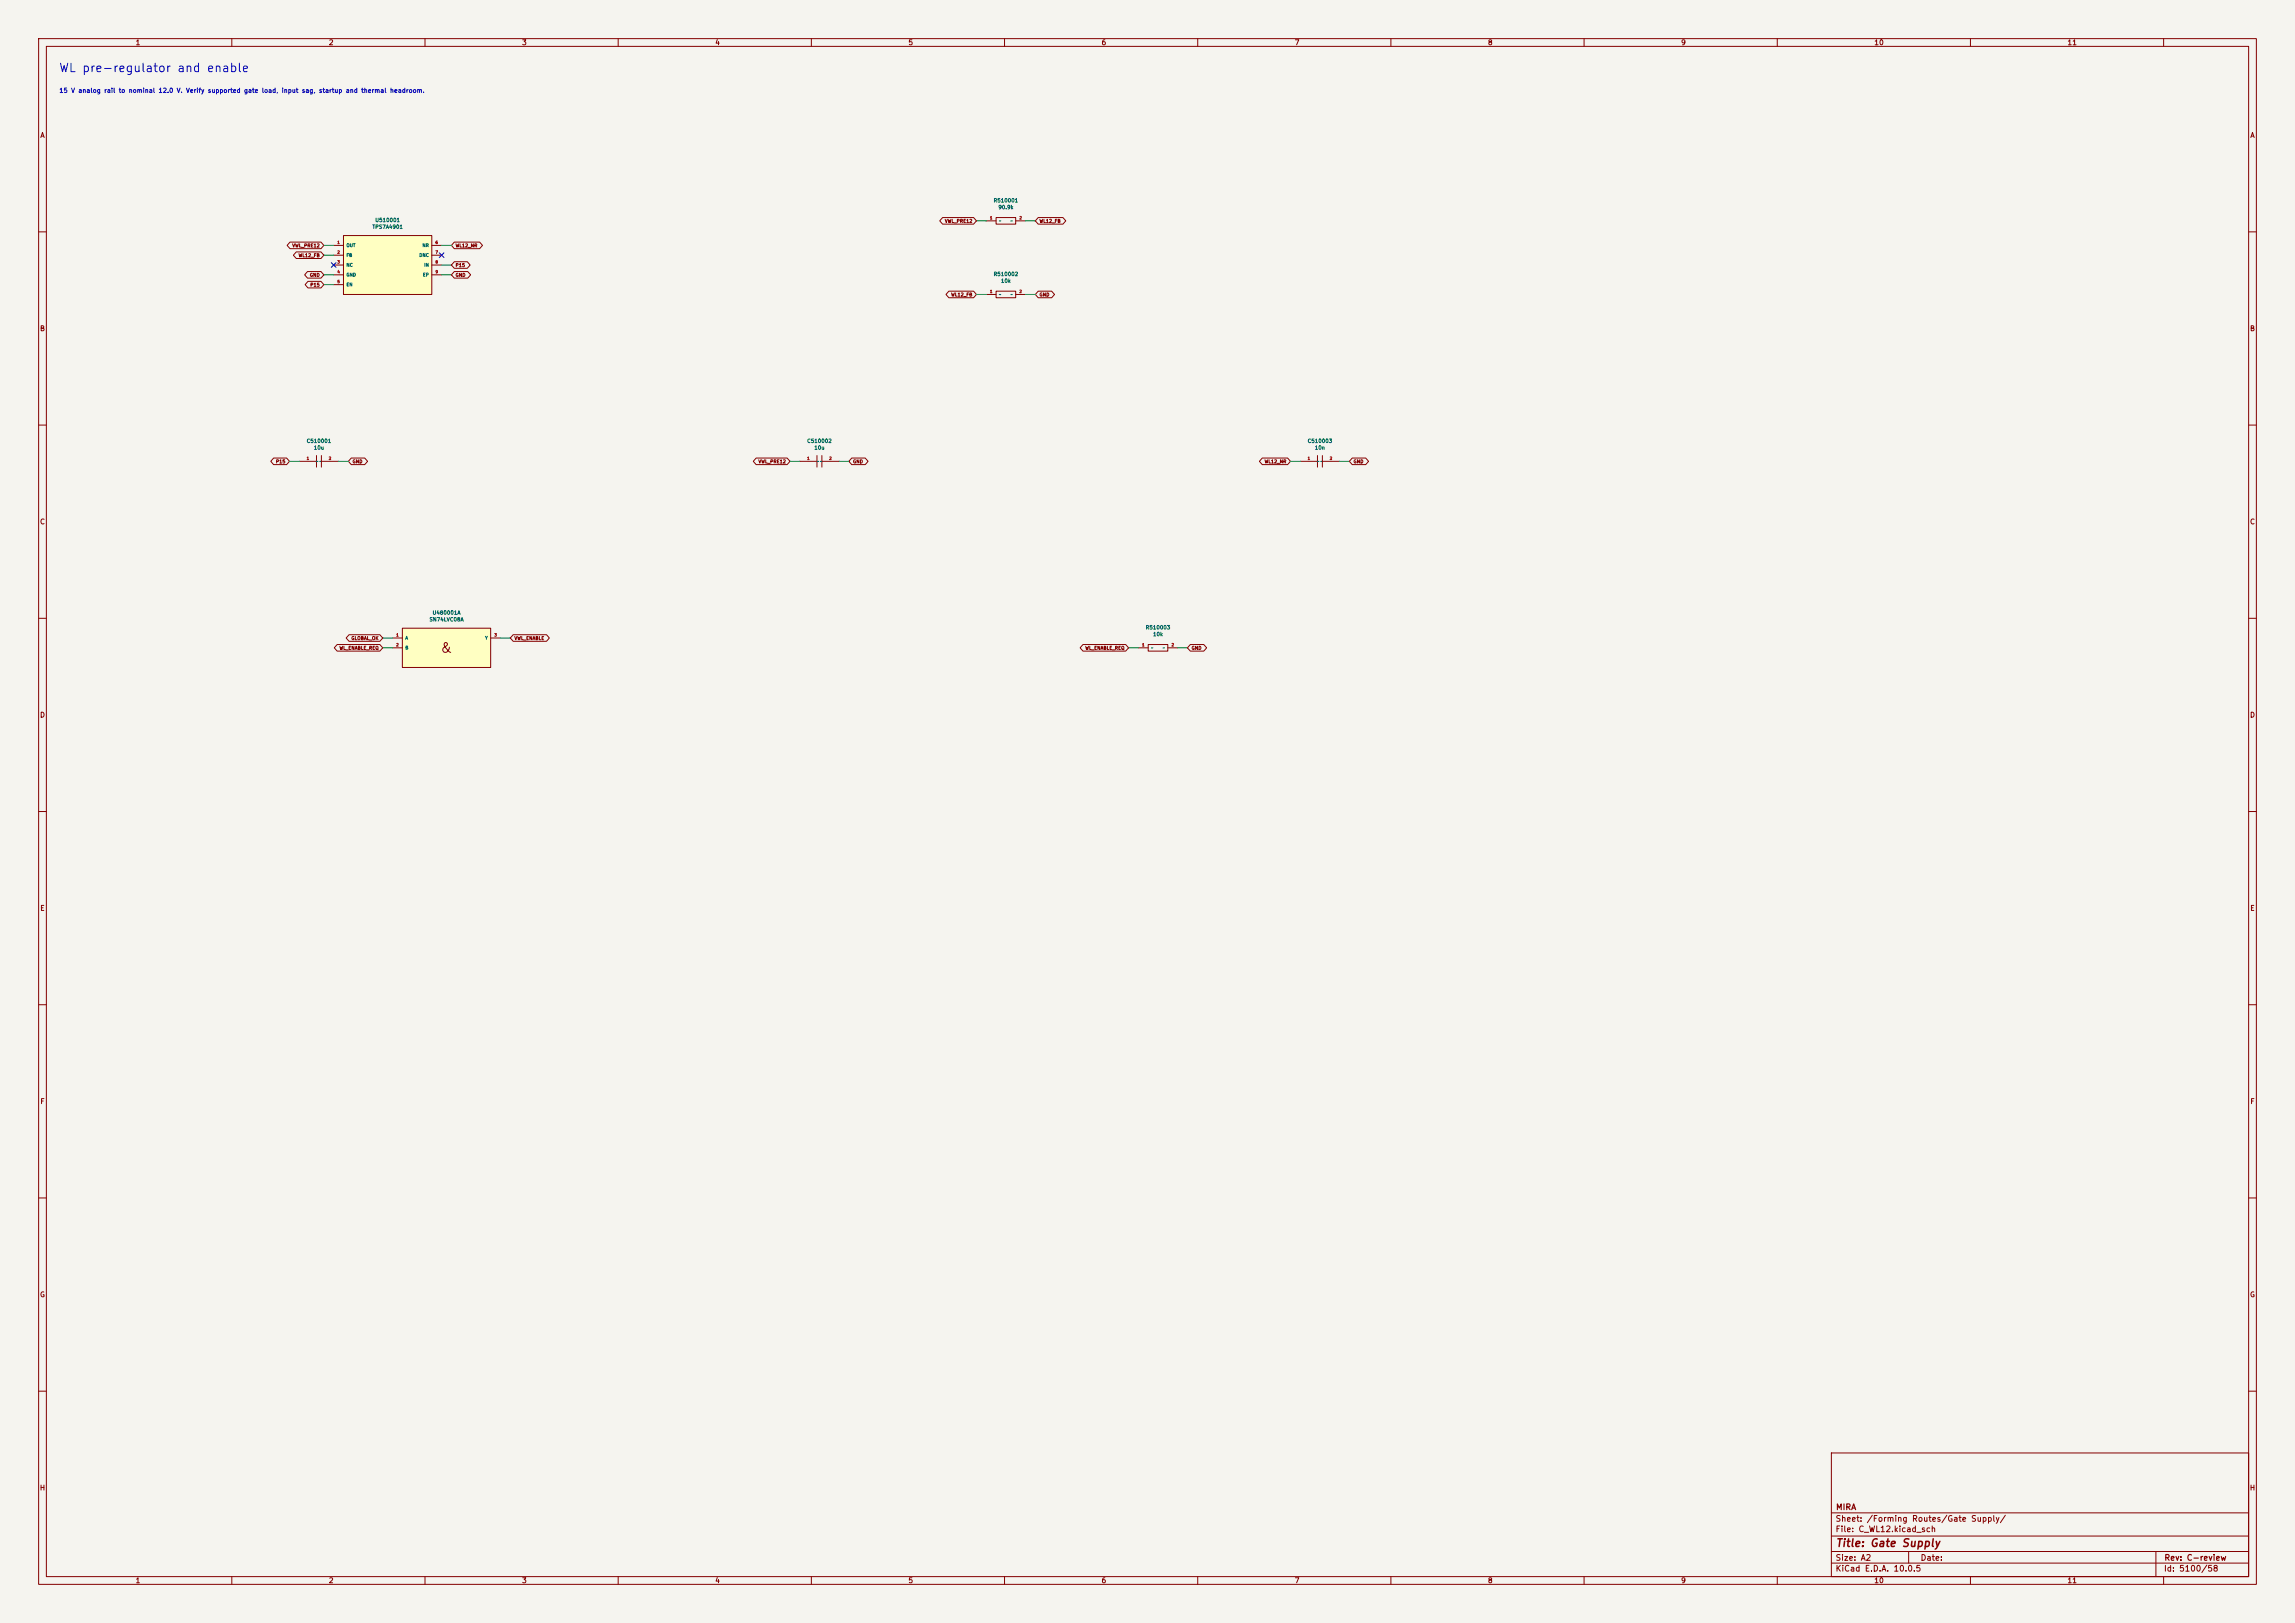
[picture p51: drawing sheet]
<svg xmlns="http://www.w3.org/2000/svg" width="594mm" height="420mm" viewBox="0 0 594 420" stroke-linecap="round" stroke-linejoin="round" font-family="sans-serif">
<defs><g id="words">
<text font-size="2.5" fill="#840000" x="113.7" y="169.6">&amp;</text>
<text font-size="2.2" fill="#0000c2" x="15.1" y="19.2">WL pre-regulator and enable</text>
<text font-size="2" fill="#840000" x="475" y="400.8">Title: Gate Supply</text>
<g font-size="1.5" fill="#840000">
<text x="475" y="394.1">Sheet: /Forming Routes/Gate Supply/</text>
<text x="475.1" y="391.1">MIRA</text>
<text x="475" y="396.8">File: C_WL12.kicad_sch</text>
<text x="475" y="407">KiCad E.D.A. 10.0.5</text>
<text x="475" y="404.2">Size: A2</text>
<text x="497" y="404.2">Date:</text>
<text x="560" y="407">Id: 5100/58</text>
<text x="560.1" y="404.2">Rev: C-review</text>
</g>
<g font-size="1.3" fill="#840000">
<text x="35" y="12">1</text>
<text x="85" y="12">2</text>
<text x="135" y="12">3</text>
<text x="185" y="12">4</text>
<text x="235" y="12">5</text>
<text x="285" y="12">6</text>
<text x="335" y="12">7</text>
<text x="385" y="12">8</text>
<text x="435" y="12">9</text>
<text x="485" y="12">10</text>
<text x="535" y="12">11</text>
<text x="10.3" y="36">A</text>
<text x="582.3" y="36">A</text>
<text x="10.2" y="86">B</text>
<text x="582.2" y="86">B</text>
<text x="10.2" y="136">C</text>
<text x="582.2" y="136">C</text>
<text x="10.2" y="186">D</text>
<text x="582.2" y="186">D</text>
<text x="10.3" y="236">E</text>
<text x="582.3" y="236">E</text>
<text x="10.3" y="286">F</text>
<text x="582.3" y="286">F</text>
<text x="10.2" y="336">G</text>
<text x="582.2" y="336">G</text>
<text x="10.2" y="386">H</text>
<text x="582.2" y="386">H</text>
<text x="35" y="410">1</text>
<text x="85" y="410">2</text>
<text x="135" y="410">3</text>
<text x="185" y="410">4</text>
<text x="235" y="410">5</text>
<text x="285" y="410">6</text>
<text x="335" y="410">7</text>
<text x="385" y="410">8</text>
<text x="435" y="410">9</text>
<text x="485" y="410">10</text>
<text x="535" y="410">11</text>
</g>
<text font-size="1.2" fill="#0000c2" x="15.2" y="24.3">15 V analog rail to nominal 12.0 V. Verify supported gate load, input sag, startup and thermal headroom.</text>
<g font-size="1" fill="#006464">
<text x="257.1" y="52.6">R510001</text>
<text x="96.3" y="59.4">TPS7A4901</text>
<text x="97" y="57.7">U510001</text>
<text x="258.3" y="54.3">90.9k</text>
<text x="257.1" y="71.6">R510002</text>
<text x="259" y="73.4">10k</text>
<text x="79.3" y="114.8">C510001</text>
<text x="81.1" y="116.6">10u</text>
<text x="208.8" y="114.8">C510002</text>
<text x="210.7" y="116.6">10u</text>
<text x="338.3" y="114.8">C510003</text>
<text x="340.2" y="116.6">10n</text>
<text x="111" y="161">SN74LVC08A</text>
<text x="111.9" y="159.3">U480001A</text>
<text x="296.4" y="163.1">R510003</text>
<text x="298.3" y="164.8">10k</text>
</g>
<g font-size=".9" fill="#840000">
<text x="244.5" y="57.9">VWL_PRE12</text>
<text x="268.9" y="57.9">WL12_FB</text>
<text x="75.6" y="64.2">VWL_PRE12</text>
<text x="117.8" y="64.2">WL12_NR</text>
<text x="77.2" y="66.7">WL12_FB</text>
<text x="80.1" y="71.8">GND</text>
<text x="117.8" y="71.8">GND</text>
<text x="117.8" y="69.3">P15</text>
<text x="80.2" y="74.4">P15</text>
<text x="246.1" y="76.9">WL12_FB</text>
<text x="268.9" y="76.9">GND</text>
<text x="71.3" y="120.1">P15</text>
<text x="91.1" y="120.1">GND</text>
<text x="196.2" y="120.1">VWL_PRE12</text>
<text x="220.7" y="120.1">GND</text>
<text x="327.2" y="120.1">WL12_NR</text>
<text x="350.2" y="120.1">GND</text>
<text x="90.8" y="165.8">GLOBAL_OK</text>
<text x="133.1" y="165.8">VWL_ENABLE</text>
<text x="87.8" y="168.3">WL_ENABLE_REQ</text>
<text x="280.8" y="168.3">WL_ENABLE_REQ</text>
<text x="308.3" y="168.3">GND</text>
</g>
<g font-size=".8" fill="#006464">
<text x="258.5" y="57.8">~</text>
<text x="261.5" y="57.8">~</text>
<text x="89.6" y="64.1">OUT</text>
<text x="109.2" y="64.1">NR</text>
<text x="89.6" y="66.7">FB</text>
<text x="89.6" y="69.2">NC</text>
<text x="89.6" y="71.7">GND</text>
<text x="108.4" y="66.7">DNC</text>
<text x="109.4" y="71.7">EP</text>
<text x="109.7" y="69.2">IN</text>
<text x="89.6" y="74.3">EN</text>
<text x="258.5" y="76.8">~</text>
<text x="261.5" y="76.8">~</text>
<text x="81.8" y="120">~~</text>
<text x="211.3" y="120">~~</text>
<text x="340.8" y="120">~~</text>
<text x="104.8" y="165.7">A</text>
<text x="125.5" y="165.7">Y</text>
<text x="104.8" y="168.3">B</text>
<text x="297.8" y="168.3">~</text>
<text x="300.8" y="168.3">~</text>
</g>
<g font-size=".7" fill="#a90000">
<text x="256.1" y="56.9">1</text>
<text x="263.8" y="56.9">2</text>
<text x="87.2" y="63.3">1</text>
<text x="87.2" y="65.8">2</text>
<text x="112.6" y="63.3">6</text>
<text x="112.6" y="65.8">7</text>
<text x="87.2" y="68.3">3</text>
<text x="87.2" y="70.9">4</text>
<text x="112.6" y="68.3">8</text>
<text x="112.6" y="70.9">9</text>
<text x="87.2" y="73.4">5</text>
<text x="256.1" y="76">1</text>
<text x="263.8" y="76">2</text>
<text x="79.3" y="119.1">1</text>
<text x="85" y="119.1">2</text>
<text x="208.8" y="119.1">1</text>
<text x="214.5" y="119.1">2</text>
<text x="338.4" y="119.1">1</text>
<text x="344.1" y="119.1">2</text>
<text x="102.5" y="164.9">1</text>
<text x="102.5" y="167.4">2</text>
<text x="127.9" y="164.9">3</text>
<text x="295.5" y="167.4">1</text>
<text x="303.1" y="167.4">2</text>
</g>
</g></defs>
<path d="M0 0h594v420h-594z" fill="#f5f4ef" stroke="#f5f4ef" stroke-width=".26"/>
<g fill="none" stroke="#840000" stroke-width=".26">
<path d="M10 10h574v400h-574zM12 12h570v396h-570zM60 10v2M110 10v2M160 10v2M210 10v2M260 10v2M310 10v2M360 10v2M410 10v2M460 10v2M510 10v2"/>
<path d="M560 10v2M255.3 57.2h2.5M257.8 56.3h5.1v1.7h-5.1zM262.9 57.2h2.5M10 60h2M255.3 76.2h2.5M257.8 75.3h5.1v1.7h-5.1zM262.9 76.2h2.5M582 60h2M10 110h2M77.5 119.4h4.4M81.9 117.9v3"/>
<path d="M83.2 117.9v3M83.2 119.4h4.4M582 110h2M10 160h2M294.6 167.6h2.6M297.2 166.8h5.1v1.7h-5.1zM302.3 167.6h2.5M582 160h2M10 210h2M582 210h2M10 260h2M582 260h2"/>
<path d="M10 310h2M582 310h2M10 360h2M474 376h108v32h-108zM582 360h2M474 397.5h108M474 391.5h108M60 408v2M110 408v2M160 408v2M210 408v2M260 408v2"/>
<path d="M310 408v2M360 408v2M410 408v2M460 408v2M474 404.5h108M474 401.5h108M494 401.5v3M510 408v2M558 401.5v6.5M560 408v2"/>
</g>
<path d="M104.1 162.6h22.9v10.1h-22.9z" fill="#ffffc2"/>
<path d="M207 119.4h4.5M211.5 117.9v3M212.7 119.4h4.5M212.7 117.9v3M336.5 119.4h4.5M341 117.9v3M342.3 117.9v3M342.3 119.4h4.4M101.6 165.1h2.5M101.6 167.6h2.5M104.1 162.6h22.9v10.1h-22.9zM127 165.1h2.5" fill="none" stroke="#840000" stroke-width=".26"/>
<path d="M88.9 61h22.9v15.2h-22.9z" fill="#ffffc2"/>
<g fill="none" stroke="#840000" stroke-width=".26">
<path d="M244 56.3h8l.7 .9-.7 .8h-8l-.8-.8zM268.7 56.3h6.4l.8 .9-.8 .8h-6.4l-.7-.8zM75.1 62.6h8l.7 .9-.7 .9h-8l-.8-.9zM76.7 65.2h6.4l.7 .8-.7 .9h-6.4l-.8-.9zM79.6 70.3h3.5l.7 .8-.7 .9h-3.5l-.8-.9zM79.7 72.8h3.4l.7 .9-.7 .8h-3.4l-.7-.8zM86.4 63.5h2.5M86.4 66h2.5M86.4 68.6h2.5M86.4 71.1h2.5M86.4 73.7h2.5M88.9 61h22.9v15.2h-22.9z"/>
<path d="M111.8 63.5h2.5M111.8 66h2.5M111.8 68.6h2.5M111.8 71.1h2.5M117.6 70.3h3.5l.7 .8-.7 .9h-3.5l-.8-.9zM117.6 62.6h6.5l.8 .9-.8 .9h-6.5l-.8-.9zM117.6 67.7h3.3l.8 .9-.8 .8h-3.3l-.8-.8zM245.6 75.3h6.4l.7 .9-.7 .9h-6.4l-.8-.9zM268.7 75.3h3.5l.7 .9-.7 .9h-3.5l-.7-.9zM70.8 118.5h3.4l.7 .9-.7 .8h-3.4l-.7-.8zM90.9 118.5h3.5l.7 .9-.7 .8h-3.5l-.7-.8zM195.7 118.5h8l.8 .9-.8 .8h-8l-.7-.8z"/>
<path d="M220.5 118.5h3.4l.8 .9-.8 .8h-3.4l-.8-.8zM326.7 118.5h6.6l.7 .9-.7 .8h-6.6l-.7-.8zM350 118.5h3.5l.7 .9-.7 .8h-3.5l-.8-.8zM87.3 166.8h11l.8 .8-.8 .9h-11l-.8-.9zM90.3 164.2h8l.8 .9-.8 .9h-8l-.7-.9zM132.8 164.2h8.6l.8 .9-.8 .9h-8.6l-.7-.9zM280.3 166.8h11.1l.7 .8-.7 .9h-11.1l-.7-.9zM308.1 166.8h3.5l.7 .8-.7 .9h-3.5l-.8-.9z"/>
</g>
<g fill="none" stroke="#009600" stroke-width=".26">
<path d="M252.7 57.2h2.6M265.4 57.2h2.6M83.8 63.5h2.6M83.8 66h2.6M83.8 71.1h2.6M83.8 73.7h2.6M114.3 63.5h2.5M114.3 71.1h2.5M114.3 68.6h2.5M252.7 76.2h2.6M265.4 76.2h2.6M74.9 119.4h2.6"/>
<path d="M87.6 119.4h2.6M204.5 119.4h2.5M217.2 119.4h2.5M334 119.4h2.5M346.7 119.4h2.5M99.1 165.1h2.5M99.1 167.6h2.5M129.5 165.1h2.6M292.1 167.6h2.5M304.8 167.6h2.5"/>
</g>
<path d="M85.8 68l1.2 1.2M87 68l-1.2 1.2M113.7 65.4l1.2 1.2M114.9 65.4l-1.2 1.2" fill="none" stroke="#000084" stroke-width=".26"/>
<use href="#words"/>
</svg>
